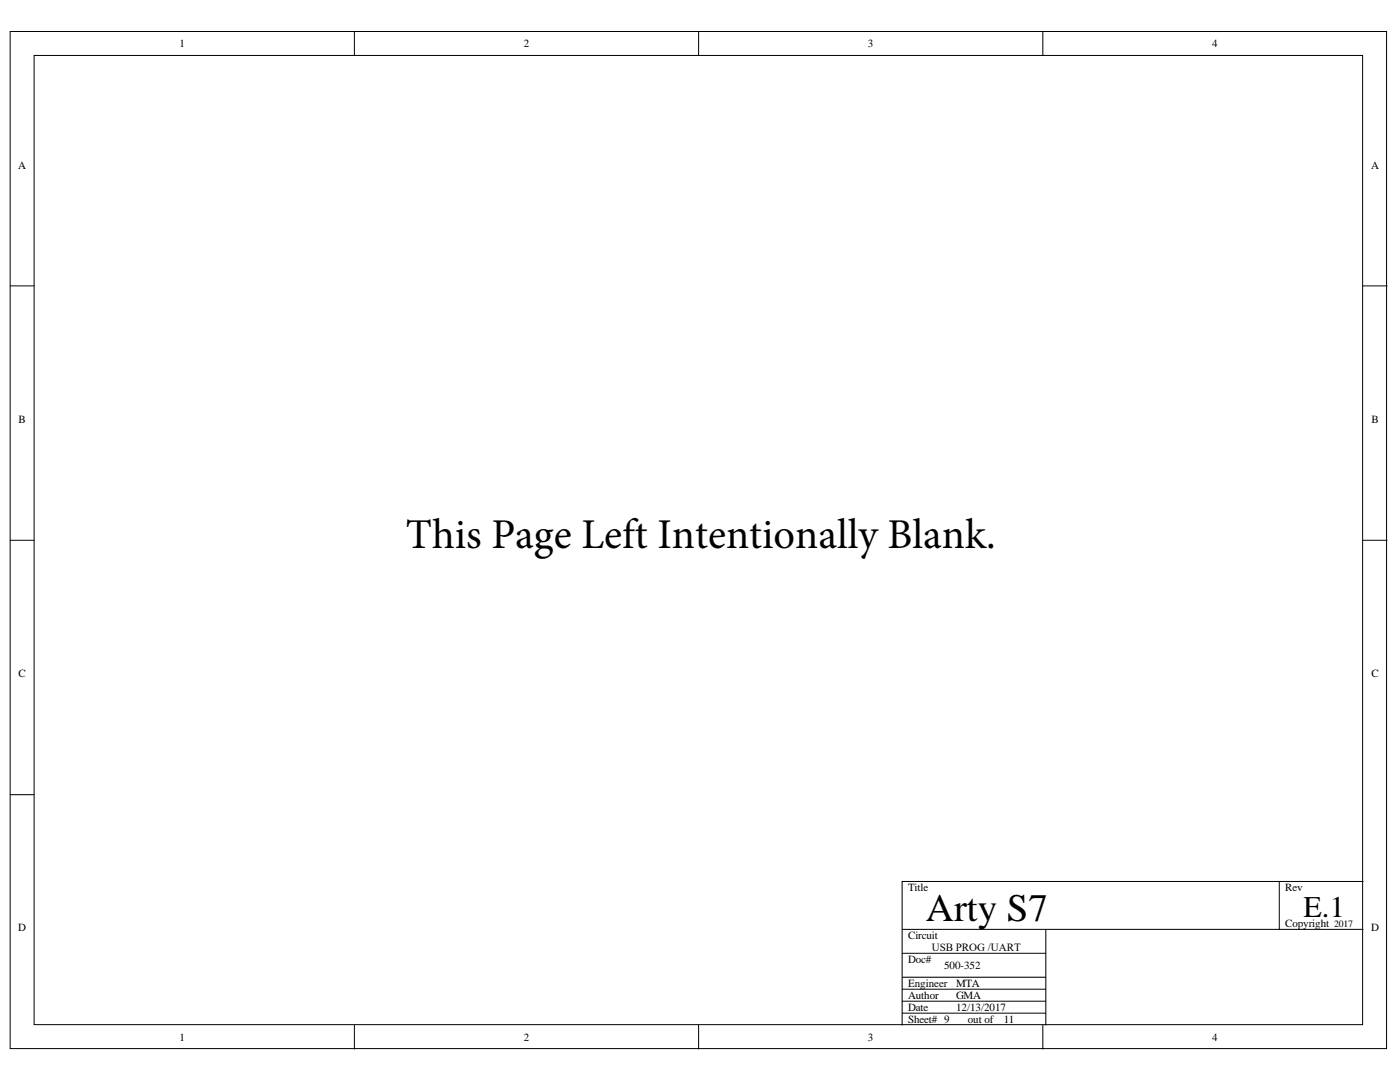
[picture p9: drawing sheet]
<svg xmlns="http://www.w3.org/2000/svg" width="279mm" height="216mm" viewBox="0 0 279 216" stroke-linecap="round" stroke-linejoin="round" font-family="sans-serif">
<defs><g id="words">
<text font-size="8.5" x="81" y="109.3">This Page Left Intentionally Blank.</text>
<text font-size="7.8" x="184.8" y="183.7">Arty S7</text>
<text font-size="6" x="260.1" y="183">E.1</text>
<g font-size="2.2">
<text x="35.8" y="9.4">1</text>
<text x="104.6" y="9.4">2</text>
<text x="173.2" y="9.4">3</text>
<text x="241.9" y="9.4">4</text>
<text x="3.6" y="33.6">A</text>
<text x="273.6" y="33.6">A</text>
<text x="3.7" y="84.3">B</text>
<text x="273.7" y="84.3">B</text>
<text x="3.7" y="135.1">C</text>
<text x="273.7" y="135.1">C</text>
<text x="181.2" y="177.8">Title</text>
<text x="256.5" y="177.8">Rev</text>
<text x="3.6" y="185.8">D</text>
<text x="256.5" y="185">Copyright</text>
<text x="273.6" y="185.8">D</text>
<text x="181.2" y="187.4">Circuit</text>
<text x="186" y="189.7">USB PROG /UART</text>
<text x="181.2" y="196.9">Engineer</text>
<text x="181.2" y="192.2">Doc#</text>
<text x="188.4" y="193.4">500-352</text>
<text x="190.8" y="196.9">MTA</text>
<text x="181.2" y="199.3">Author</text>
<text x="181.2" y="201.7">Date</text>
<text x="190.8" y="201.7">12/13/2017</text>
<text x="190.8" y="199.3">GMA</text>
<text x="35.8" y="207.6">1</text>
<text x="104.6" y="207.6">2</text>
<text x="173.2" y="207.6">3</text>
<text x="181.2" y="204.1">Sheet# 9</text>
<text x="193.2" y="204.1">out of</text>
<text x="200.3" y="204.1">11</text>
<text x="241.9" y="207.6">4</text>
</g>
<text font-size="1.9" x="266.3" y="185">2017</text>
</g></defs>
<g fill="#fff" stroke="#000" stroke-width=".2">
<path d="M2 6.3h274.7v202.9h-274.7z"/>
<path d="M6.8 11.1h265.1v193.4h-265.1z"/>
</g>
<g fill="none" stroke="#000" stroke-width=".2">
<path d="M70.7 6.3v4.8M139.4 6.3v4.8M208.1 6.3v4.8M2 57h4.8M272 57h4.8M2 107.8h4.8M272 107.8h4.8M2 158.6h4.8M255.3 175.9v9.5M272 175.9h-92v28.7M180 185.4h92M180 199.8h28.7"/>
<path d="M180 190.2h28.7M180 197.4h28.7M180 195h28.7M208.7 185.4v19.2M70.7 204.6v4.7M139.4 204.6v4.7M180 202.2h28.7M208.1 204.6v4.7"/>
</g>
<use href="#words"/>
</svg>
